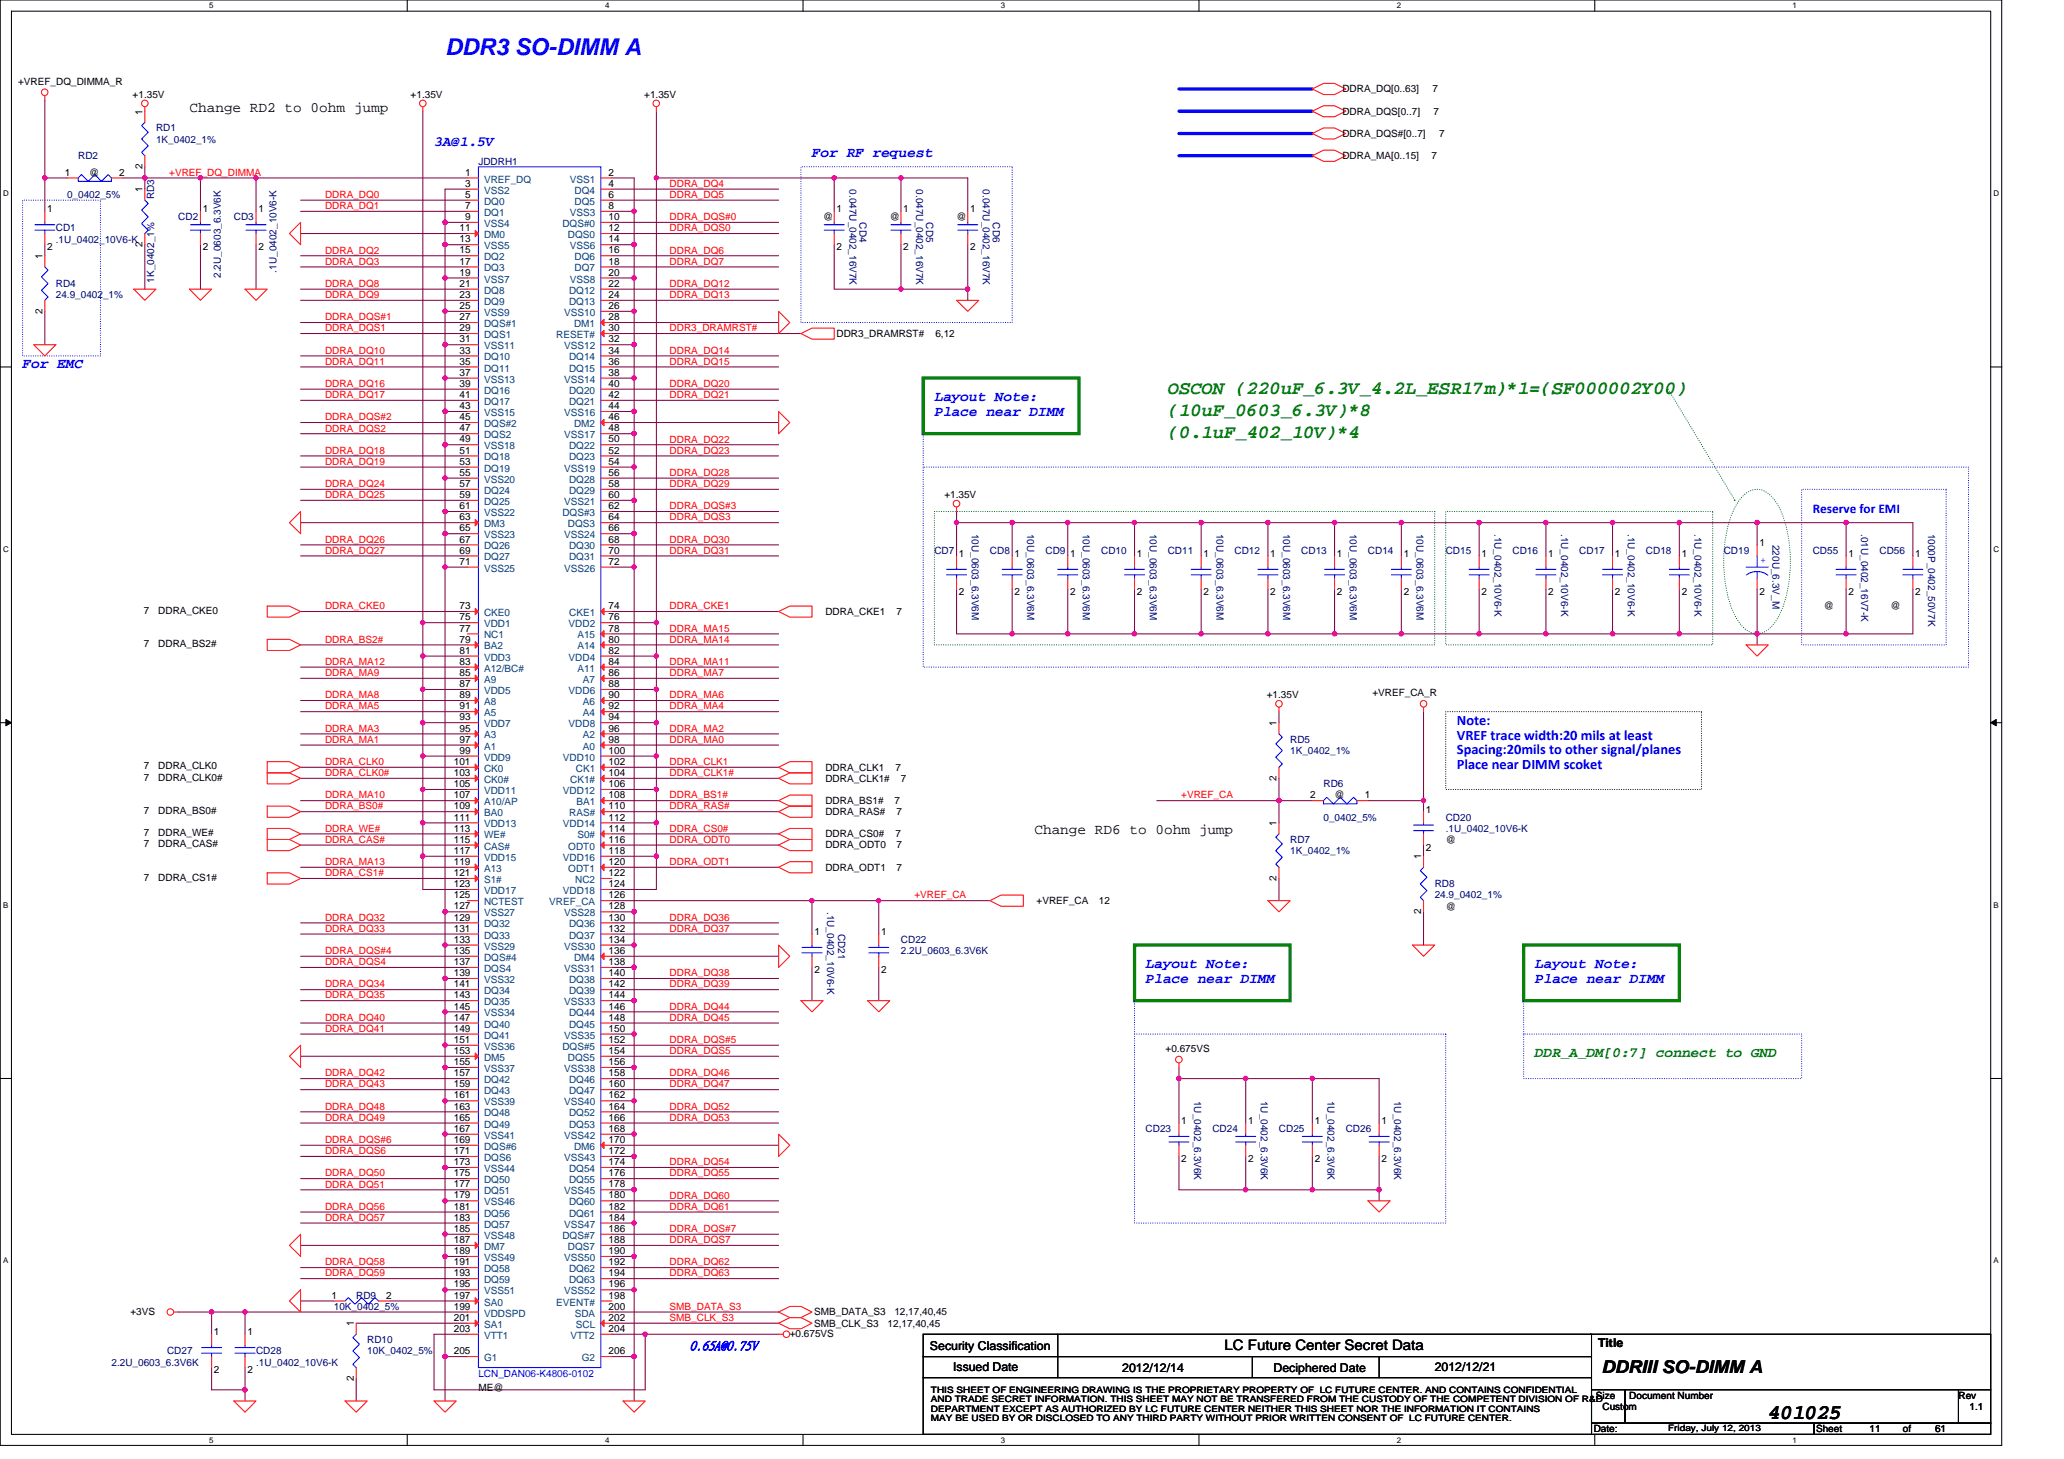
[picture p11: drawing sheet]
<svg xmlns="http://www.w3.org/2000/svg" width="297mm" height="210mm" viewBox="0 0 297 210" stroke-linecap="round" stroke-linejoin="round" font-family="sans-serif">
<defs><g id="words">
<text font-size="3.3" fill="#00f" x="64" y="7.9">DDR3 SO-DIMM A</text>
<text font-size="3" x="254.5" y="204.2">401025</text>
<g font-size="2.7" fill="#008000">
<text x="168.1" y="56.7">OSCON (220uF_6.3V_4.2L_ESR17m)*1=(SF000002Y00)</text>
<text x="168.1" y="59.9">(10uF_0603_6.3V)*8</text>
<text x="168.1" y="63.1">(0.1uF_402_10V)*4</text>
</g>
<text font-size="2.5" x="230.5" y="197.6">DDRIII SO-DIMM A</text>
<g font-size="2.1">
<text x="27.3" y="16.1">Change RD2 to 0ohm jump</text>
<text x="148.9" y="120.1">Change RD6 to 0ohm jump</text>
<text x="176.2" y="194.4">LC Future Center Secret Data</text>
</g>
<g font-size="2.1" fill="#00f">
<text x="62.5" y="21">3A@1.5V</text>
<text x="116.9" y="22.6">For RF request</text>
<text x="3.3" y="53">For EMC</text>
<text x="134.5" y="57.8">Layout Note:</text>
<text x="134.5" y="59.8">Place near DIMM</text>
<text x="209.7" y="104.4">Note:</text>
<text x="209.7" y="106.5">VREF trace width:20 mils at least</text>
<text x="209.7" y="108.5">Spacing:20mils to other signal/planes</text>
<text x="209.7" y="110.6">Place near DIMM scoket</text>
<text x="164.9" y="139.4">Layout Note:</text>
<text x="164.9" y="141.5">Place near DIMM</text>
<text x="220.9" y="139.4">Layout Note:</text>
<text x="220.9" y="141.5">Place near DIMM</text>
</g>
<text font-size="2.1" fill="#008000" x="220.9" y="152.2">DDR_A_DM[0:7] connect to GND</text>
<g font-size="1.9" fill="#00f">
<text x="260.9" y="73.8">Reserve for EMI</text>
<text x="99.3" y="194.2">0.65A@0.75V</text>
</g>
<g font-size="1.8">
<text x="133.8" y="194.2">Security Classification</text>
<text x="137.2" y="197.3">Issued Date</text>
<text x="161.5" y="197.4">2012/12/14</text>
<text x="183.3" y="197.4">Deciphered Date</text>
<text x="206.5" y="197.3">2012/12/21</text>
<text x="230" y="193.8">Title</text>
</g>
<g font-size="1.4">
<text x="2.6" y="12.2">+VREF_DQ_DIMMA_R</text>
<text x="19.1" y="14.1">+1.35V</text>
<text x="20.5" y="16.5" transform="rotate(-90 20.5 16.5)">1</text>
<text x="59.1" y="14.1">+1.35V</text>
<text x="92.7" y="14.1">+1.35V</text>
<text x="193.2" y="13.3">DDRA_DQ[0..63]</text>
<text x="193.2" y="16.5">DDRA_DQS[0..7]</text>
<text x="206.2" y="13.3">7</text>
<text x="206.3" y="16.5">7</text>
<text x="193.2" y="19.7">DDRA_DQS#[0..7]</text>
<text x="193.2" y="22.9">DDRA_MA[0..15]</text>
<text x="206" y="22.9">7</text>
<text x="207.1" y="19.7">7</text>
<text x="9.3" y="25.3">1</text>
<text x="12.8" y="25.3">@</text>
<text x="17.2" y="25.3">2</text>
<text x="20.5" y="27.7" transform="rotate(-90 20.5 27.7)">1</text>
<text x="20.5" y="24.3" transform="rotate(-90 20.5 24.3)">2</text>
<text x="66.9" y="25.3">1</text>
<text x="66.9" y="26.9">3</text>
<text x="66.9" y="28.5">5</text>
<text x="87.6" y="26.9">4</text>
<text x="87.6" y="28.5">6</text>
<text x="87.6" y="25.3">2</text>
<text x="6.8" y="30.6">1</text>
<text x="20.5" y="35.5" transform="rotate(-90 20.5 35.5)">2</text>
<text x="29.2" y="30.6">1</text>
<text x="37.2" y="30.6">1</text>
<text x="66.1" y="33.3">11</text>
<text x="66.1" y="34.9">13</text>
<text x="66.9" y="30.1">7</text>
<text x="66.9" y="31.7">9</text>
<text x="87.6" y="31.7">10</text>
<text x="87.6" y="33.3">12</text>
<text x="87.6" y="30.1">8</text>
<text x="87.6" y="34.9">14</text>
<text x="118.5" y="31.7">@</text>
<text x="120.4" y="30.6">1</text>
<text x="128.1" y="31.7">@</text>
<text x="130" y="30.6">1</text>
<text x="137.7" y="31.7">@</text>
<text x="139.6" y="30.6">1</text>
<text x="6.1" y="37.3" transform="rotate(-90 6.1 37.3)">1</text>
<text x="6.8" y="36">2</text>
<text x="29.2" y="36">2</text>
<text x="37.2" y="36">2</text>
<text x="66.1" y="36.5">15</text>
<text x="66.1" y="38.1">17</text>
<text x="66.1" y="39.7">19</text>
<text x="66.1" y="41.3">21</text>
<text x="87.6" y="41.3">22</text>
<text x="87.6" y="36.5">16</text>
<text x="87.6" y="38.1">18</text>
<text x="87.6" y="39.7">20</text>
<text x="120.4" y="36">2</text>
<text x="130" y="36">2</text>
<text x="139.6" y="36">2</text>
<text x="6.1" y="45.1" transform="rotate(-90 6.1 45.1)">2</text>
<text x="66.1" y="42.9">23</text>
<text x="66.1" y="44.5">25</text>
<text x="66.1" y="46.1">27</text>
<text x="66.1" y="47.7">29</text>
<text x="87.6" y="47.7">30</text>
<text x="87.6" y="42.9">24</text>
<text x="87.6" y="46.1">28</text>
<text x="87.6" y="44.5">26</text>
<text x="66.1" y="49.3">31</text>
<text x="66.1" y="50.9">33</text>
<text x="66.1" y="52.5">35</text>
<text x="87.6" y="50.9">34</text>
<text x="87.6" y="52.5">36</text>
<text x="87.6" y="49.3">32</text>
<text x="120.4" y="48.5">DDR3_DRAMRST#</text>
<text x="134.6" y="48.5">6,12</text>
<text x="66.1" y="54.1">37</text>
<text x="66.1" y="55.7">39</text>
<text x="66.1" y="57.3">41</text>
<text x="66.1" y="58.9">43</text>
<text x="87.6" y="55.7">40</text>
<text x="87.6" y="57.3">42</text>
<text x="87.6" y="54.1">38</text>
<text x="87.6" y="58.9">44</text>
<text x="66.1" y="60.5">45</text>
<text x="66.1" y="62.1">47</text>
<text x="66.1" y="63.7">49</text>
<text x="66.1" y="65.3">51</text>
<text x="87.6" y="63.7">50</text>
<text x="87.6" y="65.3">52</text>
<text x="87.6" y="60.5">46</text>
<text x="87.6" y="62.1">48</text>
<text x="66.1" y="66.9">53</text>
<text x="66.1" y="68.5">55</text>
<text x="66.1" y="70.1">57</text>
<text x="66.1" y="71.7">59</text>
<text x="87.6" y="68.5">56</text>
<text x="87.6" y="70.1">58</text>
<text x="87.6" y="66.9">54</text>
<text x="87.6" y="71.7">60</text>
<text x="135.9" y="71.7">+1.35V</text>
<text x="66.1" y="73.3">61</text>
<text x="66.1" y="74.9">63</text>
<text x="66.1" y="76.5">65</text>
<text x="87.6" y="73.3">62</text>
<text x="87.6" y="74.9">64</text>
<text x="87.6" y="76.5">66</text>
<text x="66.1" y="78.1">67</text>
<text x="66.1" y="79.7">69</text>
<text x="66.1" y="81.3">71</text>
<text x="87.6" y="78.1">68</text>
<text x="87.6" y="79.7">70</text>
<text x="87.6" y="81.3">72</text>
<text x="138" y="80.2">1</text>
<text x="146" y="80.2">1</text>
<text x="154" y="80.2">1</text>
<text x="163.6" y="80.2">1</text>
<text x="173.2" y="80.2">1</text>
<text x="182.8" y="80.2">1</text>
<text x="192.4" y="80.2">1</text>
<text x="202" y="80.2">1</text>
<text x="213.2" y="80.2">1</text>
<text x="222.8" y="80.2">1</text>
<text x="232.4" y="80.2">1</text>
<text x="242" y="80.2">1</text>
<text x="253.2" y="78.6">1</text>
<text x="266" y="80.2">1</text>
<text x="275.6" y="80.2">1</text>
<text x="20.7" y="88.3">7</text>
<text x="22.8" y="88.3">DDRA_CKE0</text>
<text x="66.1" y="87.7">73</text>
<text x="66.1" y="89.3">75</text>
<text x="87.6" y="87.7">74</text>
<text x="87.6" y="89.3">76</text>
<text x="118.8" y="88.5">DDRA_CKE1</text>
<text x="129" y="88.5">7</text>
<text x="138" y="85.6">2</text>
<text x="146" y="85.6">2</text>
<text x="154" y="85.6">2</text>
<text x="163.6" y="85.6">2</text>
<text x="173.2" y="85.6">2</text>
<text x="182.8" y="85.6">2</text>
<text x="192.4" y="85.6">2</text>
<text x="202" y="85.6">2</text>
<text x="213.2" y="85.6">2</text>
<text x="222.8" y="85.6">2</text>
<text x="232.4" y="85.6">2</text>
<text x="242" y="85.6">2</text>
<text x="253.2" y="85.6">2</text>
<text x="262.5" y="87.7">@</text>
<text x="266" y="85.6">2</text>
<text x="272.1" y="87.7">@</text>
<text x="275.6" y="85.6">2</text>
<text x="20.7" y="93.2">7</text>
<text x="22.8" y="93.2">DDRA_BS2#</text>
<text x="66.1" y="95.7">83</text>
<text x="66.1" y="90.9">77</text>
<text x="66.1" y="92.5">79</text>
<text x="66.1" y="94.1">81</text>
<text x="87.6" y="95.7">84</text>
<text x="87.6" y="90.9">78</text>
<text x="87.6" y="92.5">80</text>
<text x="87.6" y="94.1">82</text>
<text x="66.1" y="97.3">85</text>
<text x="66.1" y="98.9">87</text>
<text x="66.1" y="100.5">89</text>
<text x="87.6" y="97.3">86</text>
<text x="87.6" y="100.5">90</text>
<text x="87.6" y="98.9">88</text>
<text x="182.3" y="100.5">+1.35V</text>
<text x="197.5" y="100.2">+VREF_CA_R</text>
<text x="66.1" y="102.1">91</text>
<text x="66.1" y="103.7">93</text>
<text x="66.1" y="105.3">95</text>
<text x="66.1" y="106.9">97</text>
<text x="87.6" y="102.1">92</text>
<text x="87.6" y="105.3">96</text>
<text x="87.6" y="106.9">98</text>
<text x="87.6" y="103.7">94</text>
<text x="183.7" y="104.5" transform="rotate(-90 183.7 104.5)">1</text>
<text x="20.7" y="110.7">7</text>
<text x="20.7" y="112.4">7</text>
<text x="22.8" y="110.7">DDRA_CLK0</text>
<text x="22.8" y="112.4">DDRA_CLK0#</text>
<text x="65.3" y="110.1">101</text>
<text x="65.3" y="111.7">103</text>
<text x="65.3" y="113.3">105</text>
<text x="66.1" y="108.5">99</text>
<text x="87.6" y="111.7">104</text>
<text x="87.6" y="108.5">100</text>
<text x="87.6" y="113.3">106</text>
<text x="87.6" y="110.1">102</text>
<text x="118.8" y="110.9">DDRA_CLK1</text>
<text x="118.8" y="112.5">DDRA_CLK1#</text>
<text x="128.9" y="110.9">7</text>
<text x="129.7" y="112.5">7</text>
<text x="183.7" y="112.4" transform="rotate(-90 183.7 112.4)">2</text>
<text x="20.7" y="117.2">7</text>
<text x="22.8" y="117.2">DDRA_BS0#</text>
<text x="65.3" y="114.9">107</text>
<text x="65.3" y="116.5">109</text>
<text x="65.3" y="118.1">111</text>
<text x="65.3" y="119.7">113</text>
<text x="87.6" y="114.9">108</text>
<text x="87.6" y="119.7">114</text>
<text x="87.6" y="116.5">110</text>
<text x="87.6" y="118.1">112</text>
<text x="118.8" y="115.7">DDRA_BS1#</text>
<text x="118.8" y="117.3">DDRA_RAS#</text>
<text x="128.7" y="115.7">7</text>
<text x="129" y="117.3">7</text>
<text x="183.7" y="118.9" transform="rotate(-90 183.7 118.9)">1</text>
<text x="188.5" y="114.9">2</text>
<text x="192.1" y="114.9">@</text>
<text x="196.4" y="114.9">1</text>
<text x="205.2" y="117">1</text>
<text x="20.7" y="120.4">7</text>
<text x="20.7" y="122">7</text>
<text x="22.8" y="120.4">DDRA_WE#</text>
<text x="22.8" y="122">DDRA_CAS#</text>
<text x="65.3" y="121.3">115</text>
<text x="65.3" y="122.9">117</text>
<text x="65.3" y="124.5">119</text>
<text x="87.6" y="122.9">118</text>
<text x="87.6" y="121.3">116</text>
<text x="87.6" y="124.5">120</text>
<text x="118.8" y="120.5">DDRA_CS0#</text>
<text x="118.8" y="122.1">DDRA_ODT0</text>
<text x="118.8" y="125.3">DDRA_ODT1</text>
<text x="128.9" y="120.5">7</text>
<text x="129" y="122.1">7</text>
<text x="129" y="125.3">7</text>
<text x="204.5" y="123.7" transform="rotate(-90 204.5 123.7)">1</text>
<text x="205.2" y="122.4">2</text>
<text x="208.1" y="121.3">@</text>
<text x="20.7" y="126.7">7</text>
<text x="22.8" y="126.7">DDRA_CS1#</text>
<text x="65.3" y="126.1">121</text>
<text x="65.3" y="127.7">123</text>
<text x="65.3" y="129.3">125</text>
<text x="65.3" y="130.9">127</text>
<text x="87.6" y="127.7">124</text>
<text x="87.6" y="126.1">122</text>
<text x="87.6" y="130.9">128</text>
<text x="87.6" y="129.3">126</text>
<text x="149.2" y="130.1">+VREF_CA</text>
<text x="158.2" y="130.1">12</text>
<text x="183.7" y="126.7" transform="rotate(-90 183.7 126.7)">2</text>
<text x="204.5" y="131.6" transform="rotate(-90 204.5 131.6)">2</text>
<text x="208.1" y="130.9">@</text>
<text x="65.3" y="132.5">129</text>
<text x="65.3" y="134.1">131</text>
<text x="65.3" y="135.7">133</text>
<text x="65.3" y="137.3">135</text>
<text x="87.6" y="132.5">130</text>
<text x="87.6" y="134.1">132</text>
<text x="87.6" y="137.3">136</text>
<text x="87.6" y="135.7">134</text>
<text x="117.2" y="134.6">1</text>
<text x="126.8" y="134.6">1</text>
<text x="65.3" y="138.9">137</text>
<text x="65.3" y="140.5">139</text>
<text x="65.3" y="142.1">141</text>
<text x="65.3" y="143.7">143</text>
<text x="87.6" y="140.5">140</text>
<text x="87.6" y="142.1">142</text>
<text x="87.6" y="138.9">138</text>
<text x="87.6" y="143.7">144</text>
<text x="117.2" y="140">2</text>
<text x="126.8" y="140">2</text>
<text x="65.3" y="145.3">145</text>
<text x="65.3" y="146.9">147</text>
<text x="65.3" y="148.5">149</text>
<text x="87.6" y="145.3">146</text>
<text x="87.6" y="146.9">148</text>
<text x="87.6" y="148.5">150</text>
<text x="65.3" y="150.1">151</text>
<text x="65.3" y="151.7">153</text>
<text x="65.3" y="153.3">155</text>
<text x="65.3" y="154.9">157</text>
<text x="87.6" y="150.1">152</text>
<text x="87.6" y="151.7">154</text>
<text x="87.6" y="154.9">158</text>
<text x="87.6" y="153.3">156</text>
<text x="167.7" y="151.4">+0.675VS</text>
<text x="65.3" y="156.5">159</text>
<text x="65.3" y="158.1">161</text>
<text x="65.3" y="159.7">163</text>
<text x="65.3" y="161.3">165</text>
<text x="87.6" y="156.5">160</text>
<text x="87.6" y="159.7">164</text>
<text x="87.6" y="161.3">166</text>
<text x="87.6" y="158.1">162</text>
<text x="170" y="161.8">1</text>
<text x="179.6" y="161.8">1</text>
<text x="189.2" y="161.8">1</text>
<text x="198.8" y="161.8">1</text>
<text x="65.3" y="162.9">167</text>
<text x="65.3" y="164.5">169</text>
<text x="65.3" y="166.1">171</text>
<text x="65.3" y="167.7">173</text>
<text x="87.6" y="167.7">174</text>
<text x="87.6" y="164.5">170</text>
<text x="87.6" y="162.9">168</text>
<text x="87.6" y="166.1">172</text>
<text x="170" y="167.2">2</text>
<text x="179.6" y="167.2">2</text>
<text x="189.2" y="167.2">2</text>
<text x="198.8" y="167.2">2</text>
<text x="65.3" y="169.3">175</text>
<text x="65.3" y="170.9">177</text>
<text x="65.3" y="172.5">179</text>
<text x="87.6" y="169.3">176</text>
<text x="87.6" y="172.5">180</text>
<text x="87.6" y="170.9">178</text>
<text x="65.3" y="174.1">181</text>
<text x="65.3" y="175.7">183</text>
<text x="65.3" y="177.3">185</text>
<text x="65.3" y="178.9">187</text>
<text x="87.6" y="177.3">186</text>
<text x="87.6" y="174.1">182</text>
<text x="87.6" y="178.9">188</text>
<text x="87.6" y="175.7">184</text>
<text x="65.3" y="180.5">189</text>
<text x="65.3" y="182.1">191</text>
<text x="65.3" y="183.7">193</text>
<text x="65.3" y="185.3">195</text>
<text x="87.6" y="182.1">192</text>
<text x="87.6" y="183.7">194</text>
<text x="87.6" y="180.5">190</text>
<text x="87.6" y="185.3">196</text>
<text x="18.8" y="189.3">+3VS</text>
<text x="47.7" y="186.9">1</text>
<text x="50.9" y="190.9" transform="rotate(-90 50.9 190.9)">1</text>
<text x="55.6" y="186.9">2</text>
<text x="65.3" y="186.9">197</text>
<text x="65.3" y="188.5">199</text>
<text x="65.3" y="190.1">201</text>
<text x="65.3" y="191.7">203</text>
<text x="87.6" y="188.5">200</text>
<text x="87.6" y="190.1">202</text>
<text x="87.6" y="186.9">198</text>
<text x="87.6" y="191.7">204</text>
<text x="117.2" y="190.9">SMB_CLK_S3</text>
<text x="117.2" y="189.3">SMB_DATA_S3</text>
<text x="127.7" y="190.9">12,17,40,45</text>
<text x="128.7" y="189.3">12,17,40,45</text>
<text x="30.8" y="192.2">1</text>
<text x="30.8" y="197.7">2</text>
<text x="35.6" y="192.2">1</text>
<text x="35.6" y="197.7">2</text>
<text x="65.3" y="194.9">205</text>
<text x="87.6" y="194.9">206</text>
<text x="113.7" y="192.4">+0.675VS</text>
<text x="50.9" y="198.8" transform="rotate(-90 50.9 198.8)">2</text>
<text x="68.9" y="200.2">ME@</text>
<text x="229.7" y="201.3">Size</text>
<text x="230.6" y="202.9">Custom</text>
<text x="234.5" y="201.3">Document Number</text>
<text x="281.8" y="201.3">Rev</text>
<text x="283.4" y="202.9">1.1</text>
<text x="229.4" y="206.1">Date:</text>
<text x="261.4" y="206.1">Sheet</text>
<text x="269" y="206.1">11</text>
<text x="273.9" y="206.1">of</text>
<text x="278.5" y="206.1">61</text>
</g>
<g font-size="1.4" fill="#000080">
<text x="11.3" y="22.9">RD2</text>
<text x="22.5" y="18.9">RD1</text>
<text x="22.5" y="20.5">1K_0402_1%</text>
<text x="68.9" y="23.7">JDDRH1</text>
<text x="9.6" y="28.5">0_0402_5%</text>
<text x="22.2" y="28.7" transform="rotate(-90 22.2 28.7)">RD3</text>
<text x="122.3" y="27.2" transform="rotate(90 122.3 27.2)">0.047U_0402_16V7K</text>
<text x="131.8" y="27.2" transform="rotate(90 131.8 27.2)">0.047U_0402_16V7K</text>
<text x="141.5" y="27.2" transform="rotate(90 141.5 27.2)">0.047U_0402_16V7K</text>
<text x="8" y="33.3">CD1</text>
<text x="8" y="34.9">.1U_0402_10V6-K</text>
<text x="25.7" y="31.7">CD2</text>
<text x="33.7" y="31.7">CD3</text>
<text x="123.7" y="32" transform="rotate(90 123.7 32)">CD4</text>
<text x="133.3" y="32" transform="rotate(90 133.3 32)">CD5</text>
<text x="142.9" y="32" transform="rotate(90 142.9 32)">CD6</text>
<text x="8" y="41.3">RD4</text>
<text x="22.2" y="40.7" transform="rotate(-90 22.2 40.7)">1K_0402_1%</text>
<text x="31.8" y="40" transform="rotate(-90 31.8 40)">2.2U_0603_6.3V6K</text>
<text x="39.8" y="39.2" transform="rotate(-90 39.8 39.2)">.1U_0402_10V6-K</text>
<text x="8" y="42.9">24.9_0402_1%</text>
<text x="139.8" y="76.8" transform="rotate(90 139.8 76.8)">10U_0603_6.3V6M</text>
<text x="147.8" y="76.8" transform="rotate(90 147.8 76.8)">10U_0603_6.3V6M</text>
<text x="155.8" y="76.8" transform="rotate(90 155.8 76.8)">10U_0603_6.3V6M</text>
<text x="165.5" y="76.8" transform="rotate(90 165.5 76.8)">10U_0603_6.3V6M</text>
<text x="175.1" y="76.8" transform="rotate(90 175.1 76.8)">10U_0603_6.3V6M</text>
<text x="184.7" y="76.8" transform="rotate(90 184.7 76.8)">10U_0603_6.3V6M</text>
<text x="194.3" y="76.8" transform="rotate(90 194.3 76.8)">10U_0603_6.3V6M</text>
<text x="203.9" y="76.8" transform="rotate(90 203.9 76.8)">10U_0603_6.3V6M</text>
<text x="215.1" y="76.8" transform="rotate(90 215.1 76.8)">.1U_0402_10V6-K</text>
<text x="224.7" y="76.8" transform="rotate(90 224.7 76.8)">.1U_0402_10V6-K</text>
<text x="234.3" y="76.8" transform="rotate(90 234.3 76.8)">.1U_0402_10V6-K</text>
<text x="243.9" y="76.8" transform="rotate(90 243.9 76.8)">.1U_0402_10V6-K</text>
<text x="267.9" y="76.8" transform="rotate(90 267.9 76.8)">.01U_0402_16V7-K</text>
<text x="277.5" y="76.8" transform="rotate(90 277.5 76.8)">1000P_0402_50V7K</text>
<text x="134.5" y="79.7">CD7</text>
<text x="142.5" y="79.7">CD8</text>
<text x="150.5" y="79.7">CD9</text>
<text x="158.5" y="79.7">CD10</text>
<text x="168.1" y="79.7">CD11</text>
<text x="177.7" y="79.7">CD12</text>
<text x="187.3" y="79.7">CD13</text>
<text x="196.9" y="79.7">CD14</text>
<text x="208.1" y="79.7">CD15</text>
<text x="217.7" y="79.7">CD16</text>
<text x="227.3" y="79.7">CD17</text>
<text x="236.9" y="79.7">CD18</text>
<text x="248.1" y="79.7">CD19</text>
<text x="255.1" y="78.4" transform="rotate(90 255.1 78.4)">220U_6.3V_M</text>
<text x="260.9" y="79.7">CD55</text>
<text x="270.5" y="79.7">CD56</text>
<text x="185.7" y="106.9">RD5</text>
<text x="185.7" y="108.5">1K_0402_1%</text>
<text x="190.5" y="113.3">RD6</text>
<text x="190.5" y="118.1">0_0402_5%</text>
<text x="208.1" y="118.1">CD20</text>
<text x="208.1" y="119.7">.1U_0402_10V6-K</text>
<text x="185.7" y="121.3">RD7</text>
<text x="185.7" y="122.9">1K_0402_1%</text>
<text x="119.1" y="131.2" transform="rotate(90 119.1 131.2)">.1U_0402_10V6-K</text>
<text x="206.5" y="127.7">RD8</text>
<text x="206.5" y="129.3">24.9_0402_1%</text>
<text x="120.6" y="134.4" transform="rotate(90 120.6 134.4)">CD21</text>
<text x="129.7" y="135.7">CD22</text>
<text x="129.7" y="137.3">2.2U_0603_6.3V6K</text>
<text x="171.8" y="158.4" transform="rotate(90 171.8 158.4)">1U_0402_6.3V6K</text>
<text x="181.5" y="158.4" transform="rotate(90 181.5 158.4)">1U_0402_6.3V6K</text>
<text x="191.1" y="158.4" transform="rotate(90 191.1 158.4)">1U_0402_6.3V6K</text>
<text x="200.7" y="158.4" transform="rotate(90 200.7 158.4)">1U_0402_6.3V6K</text>
<text x="164.9" y="162.9">CD23</text>
<text x="174.5" y="162.9">CD24</text>
<text x="184.1" y="162.9">CD25</text>
<text x="193.7" y="162.9">CD26</text>
<text x="48" y="188.5">10K_0402_5%</text>
<text x="51.3" y="186.9">RD9</text>
<text x="16" y="196.5">2.2U_0603_6.3V6K</text>
<text x="24" y="194.9">CD27</text>
<text x="36.8" y="194.9">CD28</text>
<text x="36.8" y="196.5">.1U_0402_10V6-K</text>
<text x="52.8" y="193.3">RD10</text>
<text x="52.8" y="194.9">10K_0402_5%</text>
</g>
<g font-size="1.4" fill="#f00">
<text x="24.4" y="25.3">+VREF_DQ_DIMMA</text>
<text x="46.8" y="28.5">DDRA_DQ0</text>
<text x="96.4" y="26.9">DDRA_DQ4</text>
<text x="96.4" y="28.5">DDRA_DQ5</text>
<text x="46.8" y="30.1">DDRA_DQ1</text>
<text x="96.4" y="33.3">DDRA_DQS0</text>
<text x="96.4" y="31.7">DDRA_DQS#0</text>
<text x="46.8" y="41.3">DDRA_DQ8</text>
<text x="46.8" y="38.1">DDRA_DQ3</text>
<text x="46.8" y="36.5">DDRA_DQ2</text>
<text x="96.4" y="41.3">DDRA_DQ12</text>
<text x="96.4" y="36.5">DDRA_DQ6</text>
<text x="96.4" y="38.1">DDRA_DQ7</text>
<text x="46.8" y="42.9">DDRA_DQ9</text>
<text x="46.8" y="47.7">DDRA_DQS1</text>
<text x="46.8" y="46.1">DDRA_DQS#1</text>
<text x="96.4" y="47.7">DDR3_DRAMRST#</text>
<text x="96.4" y="42.9">DDRA_DQ13</text>
<text x="46.8" y="50.9">DDRA_DQ10</text>
<text x="46.8" y="52.5">DDRA_DQ11</text>
<text x="96.4" y="52.5">DDRA_DQ15</text>
<text x="96.4" y="50.9">DDRA_DQ14</text>
<text x="46.8" y="55.7">DDRA_DQ16</text>
<text x="46.8" y="57.3">DDRA_DQ17</text>
<text x="96.4" y="55.7">DDRA_DQ20</text>
<text x="96.4" y="57.3">DDRA_DQ21</text>
<text x="46.8" y="62.1">DDRA_DQS2</text>
<text x="46.8" y="65.3">DDRA_DQ18</text>
<text x="46.8" y="60.5">DDRA_DQS#2</text>
<text x="96.4" y="65.3">DDRA_DQ23</text>
<text x="96.4" y="63.7">DDRA_DQ22</text>
<text x="46.8" y="71.7">DDRA_DQ25</text>
<text x="46.8" y="70.1">DDRA_DQ24</text>
<text x="46.8" y="66.9">DDRA_DQ19</text>
<text x="96.4" y="68.5">DDRA_DQ28</text>
<text x="96.4" y="70.1">DDRA_DQ29</text>
<text x="96.4" y="74.9">DDRA_DQS3</text>
<text x="96.4" y="73.3">DDRA_DQS#3</text>
<text x="46.8" y="79.7">DDRA_DQ27</text>
<text x="46.8" y="78.1">DDRA_DQ26</text>
<text x="96.4" y="79.7">DDRA_DQ31</text>
<text x="96.4" y="78.1">DDRA_DQ30</text>
<text x="46.8" y="87.7">DDRA_CKE0</text>
<text x="96.4" y="87.7">DDRA_CKE1</text>
<text x="46.8" y="92.5">DDRA_BS2#</text>
<text x="46.8" y="95.7">DDRA_MA12</text>
<text x="96.4" y="90.9">DDRA_MA15</text>
<text x="96.4" y="92.5">DDRA_MA14</text>
<text x="96.4" y="95.7">DDRA_MA11</text>
<text x="46.8" y="100.5">DDRA_MA8</text>
<text x="46.8" y="97.3">DDRA_MA9</text>
<text x="96.4" y="97.3">DDRA_MA7</text>
<text x="96.4" y="100.5">DDRA_MA6</text>
<text x="46.8" y="105.3">DDRA_MA3</text>
<text x="46.8" y="102.1">DDRA_MA5</text>
<text x="46.8" y="106.9">DDRA_MA1</text>
<text x="96.4" y="106.9">DDRA_MA0</text>
<text x="96.4" y="102.1">DDRA_MA4</text>
<text x="96.4" y="105.3">DDRA_MA2</text>
<text x="46.8" y="111.7">DDRA_CLK0#</text>
<text x="46.8" y="110.1">DDRA_CLK0</text>
<text x="96.4" y="110.1">DDRA_CLK1</text>
<text x="96.4" y="111.7">DDRA_CLK1#</text>
<text x="46.8" y="116.5">DDRA_BS0#</text>
<text x="46.8" y="114.9">DDRA_MA10</text>
<text x="46.8" y="119.7">DDRA_WE#</text>
<text x="96.4" y="114.9">DDRA_BS1#</text>
<text x="96.4" y="116.5">DDRA_RAS#</text>
<text x="96.4" y="119.7">DDRA_CS0#</text>
<text x="170" y="114.9">+VREF_CA</text>
<text x="46.8" y="124.5">DDRA_MA13</text>
<text x="46.8" y="121.3">DDRA_CAS#</text>
<text x="96.4" y="121.3">DDRA_ODT0</text>
<text x="96.4" y="124.5">DDRA_ODT1</text>
<text x="46.8" y="126.1">DDRA_CS1#</text>
<text x="131.6" y="129.3">+VREF_CA</text>
<text x="46.8" y="132.5">DDRA_DQ32</text>
<text x="46.8" y="137.3">DDRA_DQS#4</text>
<text x="46.8" y="134.1">DDRA_DQ33</text>
<text x="96.4" y="134.1">DDRA_DQ37</text>
<text x="96.4" y="132.5">DDRA_DQ36</text>
<text x="46.8" y="143.7">DDRA_DQ35</text>
<text x="46.8" y="142.1">DDRA_DQ34</text>
<text x="46.8" y="138.9">DDRA_DQS4</text>
<text x="96.4" y="142.1">DDRA_DQ39</text>
<text x="96.4" y="140.5">DDRA_DQ38</text>
<text x="46.8" y="146.9">DDRA_DQ40</text>
<text x="46.8" y="148.5">DDRA_DQ41</text>
<text x="96.4" y="145.3">DDRA_DQ44</text>
<text x="96.4" y="146.9">DDRA_DQ45</text>
<text x="46.8" y="154.9">DDRA_DQ42</text>
<text x="96.4" y="154.9">DDRA_DQ46</text>
<text x="96.4" y="150.1">DDRA_DQS#5</text>
<text x="96.4" y="151.7">DDRA_DQS5</text>
<text x="46.8" y="156.5">DDRA_DQ43</text>
<text x="46.8" y="161.3">DDRA_DQ49</text>
<text x="46.8" y="159.7">DDRA_DQ48</text>
<text x="96.4" y="159.7">DDRA_DQ52</text>
<text x="96.4" y="161.3">DDRA_DQ53</text>
<text x="96.4" y="156.5">DDRA_DQ47</text>
<text x="46.8" y="164.5">DDRA_DQS#6</text>
<text x="46.8" y="166.1">DDRA_DQS6</text>
<text x="96.4" y="167.7">DDRA_DQ54</text>
<text x="46.8" y="170.9">DDRA_DQ51</text>
<text x="46.8" y="169.3">DDRA_DQ50</text>
<text x="96.4" y="172.5">DDRA_DQ60</text>
<text x="96.4" y="169.3">DDRA_DQ55</text>
<text x="46.8" y="175.7">DDRA_DQ57</text>
<text x="46.8" y="174.1">DDRA_DQ56</text>
<text x="96.4" y="178.9">DDRA_DQS7</text>
<text x="96.4" y="177.3">DDRA_DQS#7</text>
<text x="96.4" y="174.1">DDRA_DQ61</text>
<text x="46.8" y="182.1">DDRA_DQ58</text>
<text x="46.8" y="183.7">DDRA_DQ59</text>
<text x="96.4" y="182.1">DDRA_DQ62</text>
<text x="96.4" y="183.7">DDRA_DQ63</text>
<text x="96.4" y="190.1">SMB_CLK_S3</text>
<text x="96.4" y="188.5">SMB_DATA_S3</text>
</g>
<g font-size="1.4" fill="#004080">
<text x="69.7" y="26.3">VREF_DQ</text>
<text x="69.7" y="27.9">VSS2</text>
<text x="69.7" y="29.5">DQ0</text>
<text x="82" y="26.3">VSS1</text>
<text x="82.7" y="27.9">DQ4</text>
<text x="82.7" y="29.5">DQ5</text>
<text x="69.7" y="31.1">DQ1</text>
<text x="69.7" y="32.7">VSS4</text>
<text x="69.7" y="34.3">DM0</text>
<text x="69.7" y="35.9">VSS5</text>
<text x="80.9" y="32.7">DQS#0</text>
<text x="81.7" y="34.3">DQS0</text>
<text x="82" y="31.1">VSS3</text>
<text x="82" y="35.9">VSS6</text>
<text x="69.7" y="37.5">DQ2</text>
<text x="69.7" y="39.1">DQ3</text>
<text x="69.7" y="40.7">VSS7</text>
<text x="82" y="40.7">VSS8</text>
<text x="82.7" y="37.5">DQ6</text>
<text x="82.7" y="39.1">DQ7</text>
<text x="69.7" y="42.3">DQ8</text>
<text x="69.7" y="43.9">DQ9</text>
<text x="69.7" y="45.5">VSS9</text>
<text x="69.7" y="47.1">DQS#1</text>
<text x="81.2" y="45.5">VSS10</text>
<text x="81.9" y="42.3">DQ12</text>
<text x="81.9" y="43.9">DQ13</text>
<text x="82.6" y="47.1">DM1</text>
<text x="69.7" y="48.7">DQS1</text>
<text x="69.7" y="50.3">VSS11</text>
<text x="69.7" y="51.9">DQ10</text>
<text x="69.7" y="53.5">DQ11</text>
<text x="80" y="48.7">RESET#</text>
<text x="81.2" y="50.3">VSS12</text>
<text x="81.9" y="51.9">DQ14</text>
<text x="81.9" y="53.5">DQ15</text>
<text x="69.7" y="55.1">VSS13</text>
<text x="69.7" y="56.7">DQ16</text>
<text x="69.7" y="58.3">DQ17</text>
<text x="69.7" y="59.9">VSS15</text>
<text x="81.2" y="55.1">VSS14</text>
<text x="81.2" y="59.9">VSS16</text>
<text x="81.9" y="56.7">DQ20</text>
<text x="81.9" y="58.3">DQ21</text>
<text x="69.7" y="61.5">DQS#2</text>
<text x="69.7" y="63.1">DQS2</text>
<text x="69.7" y="64.7">VSS18</text>
<text x="81.2" y="63.1">VSS17</text>
<text x="81.9" y="64.7">DQ22</text>
<text x="82.6" y="61.5">DM2</text>
<text x="69.7" y="66.3">DQ18</text>
<text x="69.7" y="67.9">DQ19</text>
<text x="69.7" y="69.5">VSS20</text>
<text x="69.7" y="71.1">DQ24</text>
<text x="81.2" y="67.9">VSS19</text>
<text x="81.9" y="66.3">DQ23</text>
<text x="81.9" y="69.5">DQ28</text>
<text x="81.9" y="71.1">DQ29</text>
<text x="69.7" y="72.7">DQ25</text>
<text x="69.7" y="74.3">VSS22</text>
<text x="69.7" y="75.9">DM3</text>
<text x="69.7" y="77.5">VSS23</text>
<text x="80.9" y="74.3">DQS#3</text>
<text x="81.2" y="72.7">VSS21</text>
<text x="81.2" y="77.5">VSS24</text>
<text x="81.7" y="75.9">DQS3</text>
<text x="69.7" y="79.1">DQ26</text>
<text x="69.7" y="80.7">DQ27</text>
<text x="69.7" y="82.3">VSS25</text>
<text x="81.2" y="82.3">VSS26</text>
<text x="81.9" y="79.1">DQ30</text>
<text x="81.9" y="80.7">DQ31</text>
<text x="69.7" y="88.7">CKE0</text>
<text x="81.9" y="88.7">CKE1</text>
<text x="69.7" y="90.3">VDD1</text>
<text x="69.7" y="91.9">NC1</text>
<text x="69.7" y="93.5">BA2</text>
<text x="69.7" y="95.1">VDD3</text>
<text x="81.8" y="90.3">VDD2</text>
<text x="81.8" y="95.1">VDD4</text>
<text x="83.1" y="91.9">A15</text>
<text x="83.1" y="93.5">A14</text>
<text x="69.7" y="96.7">A12/BC#</text>
<text x="69.7" y="98.3">A9</text>
<text x="69.7" y="99.9">VDD5</text>
<text x="69.7" y="101.5">A8</text>
<text x="81.8" y="99.9">VDD6</text>
<text x="83.1" y="96.7">A11</text>
<text x="83.9" y="98.3">A7</text>
<text x="83.9" y="101.5">A6</text>
<text x="69.7" y="103.1">A5</text>
<text x="69.7" y="104.7">VDD7</text>
<text x="69.7" y="106.3">A3</text>
<text x="69.7" y="107.9">A1</text>
<text x="81.8" y="104.7">VDD8</text>
<text x="83.9" y="103.1">A4</text>
<text x="83.9" y="106.3">A2</text>
<text x="83.9" y="107.9">A0</text>
<text x="69.7" y="109.5">VDD9</text>
<text x="69.7" y="111.1">CK0</text>
<text x="69.7" y="112.7">CK0#</text>
<text x="81" y="109.5">VDD10</text>
<text x="82.1" y="112.7">CK1#</text>
<text x="82.9" y="111.1">CK1</text>
<text x="69.7" y="114.3">VDD11</text>
<text x="69.7" y="115.9">A10/AP</text>
<text x="69.7" y="117.5">BA0</text>
<text x="69.7" y="119.1">VDD13</text>
<text x="81" y="114.3">VDD12</text>
<text x="81" y="119.1">VDD14</text>
<text x="81.9" y="117.5">RAS#</text>
<text x="82.9" y="115.9">BA1</text>
<text x="69.7" y="120.7">WE#</text>
<text x="69.7" y="122.3">CAS#</text>
<text x="69.7" y="123.9">VDD15</text>
<text x="69.7" y="125.5">A13</text>
<text x="81" y="123.9">VDD16</text>
<text x="81.8" y="122.3">ODT0</text>
<text x="81.8" y="125.5">ODT1</text>
<text x="83.1" y="120.7">S0#</text>
<text x="69.7" y="127.1">S1#</text>
<text x="69.7" y="128.7">VDD17</text>
<text x="69.7" y="130.3">NCTEST</text>
<text x="69.7" y="131.9">VSS27</text>
<text x="79" y="130.3">VREF_CA</text>
<text x="81" y="128.7">VDD18</text>
<text x="81.2" y="131.9">VSS28</text>
<text x="82.8" y="127.1">NC2</text>
<text x="69.7" y="133.5">DQ32</text>
<text x="69.7" y="135.1">DQ33</text>
<text x="69.7" y="136.7">VSS29</text>
<text x="81.2" y="136.7">VSS30</text>
<text x="81.9" y="133.5">DQ36</text>
<text x="81.9" y="135.1">DQ37</text>
<text x="69.7" y="138.3">DQS#4</text>
<text x="69.7" y="139.9">DQS4</text>
<text x="69.7" y="141.5">VSS32</text>
<text x="69.7" y="143.1">DQ34</text>
<text x="81.2" y="139.9">VSS31</text>
<text x="81.9" y="141.5">DQ38</text>
<text x="81.9" y="143.1">DQ39</text>
<text x="82.6" y="138.3">DM4</text>
<text x="69.7" y="144.7">DQ35</text>
<text x="69.7" y="146.3">VSS34</text>
<text x="69.7" y="147.9">DQ40</text>
<text x="69.7" y="149.5">DQ41</text>
<text x="81.2" y="144.7">VSS33</text>
<text x="81.2" y="149.5">VSS35</text>
<text x="81.9" y="146.3">DQ44</text>
<text x="81.9" y="147.9">DQ45</text>
<text x="69.7" y="151.1">VSS36</text>
<text x="69.7" y="152.7">DM5</text>
<text x="69.7" y="154.3">VSS37</text>
<text x="69.7" y="155.9">DQ42</text>
<text x="80.9" y="151.1">DQS#5</text>
<text x="81.2" y="154.3">VSS38</text>
<text x="81.7" y="152.7">DQS5</text>
<text x="81.9" y="155.9">DQ46</text>
<text x="69.7" y="157.5">DQ43</text>
<text x="69.7" y="159.1">VSS39</text>
<text x="69.7" y="160.7">DQ48</text>
<text x="81.2" y="159.1">VSS40</text>
<text x="81.9" y="157.5">DQ47</text>
<text x="81.9" y="160.7">DQ52</text>
<text x="69.7" y="162.3">DQ49</text>
<text x="69.7" y="163.9">VSS41</text>
<text x="69.7" y="165.5">DQS#6</text>
<text x="69.7" y="167.1">DQS6</text>
<text x="81.2" y="163.9">VSS42</text>
<text x="81.2" y="167.1">VSS43</text>
<text x="81.9" y="162.3">DQ53</text>
<text x="82.6" y="165.5">DM6</text>
<text x="69.7" y="168.7">VSS44</text>
<text x="69.7" y="170.3">DQ50</text>
<text x="69.7" y="171.9">DQ51</text>
<text x="69.7" y="173.5">VSS46</text>
<text x="81.2" y="171.9">VSS45</text>
<text x="81.9" y="168.7">DQ54</text>
<text x="81.9" y="170.3">DQ55</text>
<text x="81.9" y="173.5">DQ60</text>
<text x="69.7" y="175.1">DQ56</text>
<text x="69.7" y="176.7">DQ57</text>
<text x="69.7" y="178.3">VSS48</text>
<text x="69.7" y="179.9">DM7</text>
<text x="80.9" y="178.3">DQS#7</text>
<text x="81.2" y="176.7">VSS47</text>
<text x="81.7" y="179.9">DQS7</text>
<text x="81.9" y="175.1">DQ61</text>
<text x="69.7" y="181.5">VSS49</text>
<text x="69.7" y="183.1">DQ58</text>
<text x="69.7" y="184.7">DQ59</text>
<text x="81.2" y="181.5">VSS50</text>
<text x="81.9" y="183.1">DQ62</text>
<text x="81.9" y="184.7">DQ63</text>
<text x="69.7" y="186.3">VSS51</text>
<text x="69.7" y="187.9">SA0</text>
<text x="69.7" y="189.5">VDDSPD</text>
<text x="69.7" y="191.1">SA1</text>
<text x="80" y="187.9">EVENT#</text>
<text x="81.2" y="186.3">VSS52</text>
<text x="82.7" y="189.5">SDA</text>
<text x="82.9" y="191.1">SCL</text>
<text x="69.7" y="192.7">VTT1</text>
<text x="69.7" y="195.9">G1</text>
<text x="82.1" y="192.7">VTT2</text>
<text x="83.7" y="195.9">G2</text>
</g>
<g font-size="1.4" fill="#00f">
<text x="253.4" y="81">+</text>
<text x="68.9" y="198.1">LCN_DAN06-K4806-0102</text>
</g>
<g font-size="1.3">
<text x="134" y="200.5">THIS SHEET OF ENGINEERING DRAWING IS THE PROPRIETARY PROPERTY OF LC FUTURE CENTER. AND CONTAINS CONFIDENTIAL</text>
<text x="134" y="201.8">AND TRADE SECRET INFORMATION. THIS SHEET MAY NOT BE TRANSFERED FROM THE CUSTODY OF THE COMPETENT DIVISION OF R&amp;D</text>
<text x="134" y="203.2">DEPARTMENT EXCEPT AS AUTHORIZED BY LC FUTURE CENTER NEITHER THIS SHEET NOR THE INFORMATION IT CONTAINS</text>
<text x="134" y="204.5">MAY BE USED BY OR DISCLOSED TO ANY THIRD PARTY WITHOUT PRIOR WRITTEN CONSENT OF LC FUTURE CENTER.</text>
<text x="240.1" y="206">Friday, July 12, 2013</text>
</g>
<g font-size="1.1">
<text x="30.1" y="1.2">5</text>
<text x="87.1" y="1.2">4</text>
<text x="144" y="1.2">3</text>
<text x="201" y="1.2">2</text>
<text x="258" y="1.2">1</text>
<text x=".4" y="28.2">D</text>
<text x="286.9" y="28.2">D</text>
<text x=".4" y="79.4">C</text>
<text x="286.9" y="79.4">C</text>
<text x=".4" y="130.6">B</text>
<text x="286.9" y="130.6">B</text>
<text x=".4" y="181.8">A</text>
<text x="286.9" y="181.8">A</text>
<text x="30.1" y="207.6">5</text>
<text x="87.1" y="207.6">4</text>
<text x="144" y="207.6">3</text>
<text x="201" y="207.6">2</text>
<text x="258" y="207.6">1</text>
</g>
</g></defs>
<path d="M0 0h288.1v208h-288.1zM1.6 1.6h284.9v204.8h-284.9z" fill="none" stroke="#000" stroke-width=".15"/>
<g fill="#fff">
<path d="M30.1 .2h.6v1.2h-.6z"/>
<path d="M30.1 206.6h.6v1.3h-.6z"/>
</g>
<path d="M58.6 0v1.6M58.6 206.4v1.6" fill="none" stroke="#000" stroke-width=".15"/>
<g fill="#fff">
<path d="M87.1 .2h.6v1.2h-.6z"/>
<path d="M87.1 206.6h.6v1.3h-.6z"/>
</g>
<path d="M115.6 0v1.6M115.6 206.4v1.6" fill="none" stroke="#000" stroke-width=".15"/>
<g fill="#fff">
<path d="M144 .2h.6v1.2h-.6z"/>
<path d="M144 206.6h.6v1.3h-.6z"/>
</g>
<path d="M172.5 0v1.6M172.5 206.4v1.6" fill="none" stroke="#000" stroke-width=".15"/>
<g fill="#fff">
<path d="M201 .2h.6v1.2h-.6z"/>
<path d="M201 206.6h.6v1.3h-.6z"/>
</g>
<path d="M229.5 0v1.6M229.5 206.4v1.6" fill="none" stroke="#000" stroke-width=".15"/>
<g fill="#fff">
<path d="M258 .2h.6v1.2h-.6z"/>
<path d="M258 206.6h.6v1.3h-.6z"/>
<path d="M.4 27.2h.8v1.3h-.8z"/>
<path d="M286.9 27.2h.8v1.3h-.8z"/>
<path d="M.4 78.4h.8v1.3h-.8z"/>
<path d="M286.9 78.4h.8v1.3h-.8z"/>
</g>
<path d="M0 52.8h1.6M286.5 52.8h1.6" fill="none" stroke="#000" stroke-width=".15"/>
<g fill="#fff">
<path d="M.4 129.6h.8v1.3h-.8z"/>
<path d="M286.9 129.6h.7v1.3h-.7z"/>
</g>
<path d="M0 104h1.6M286.5 104h1.6" fill="none" stroke="#000" stroke-width=".15"/>
<path d="M.8 103.5l.8 .5-.8 .5zM286.5 104l.8-.5v1z" fill="#000" stroke="#000" stroke-width=".14"/>
<g fill="#fff">
<path d="M.4 180.8h.8v1.3h-.8z"/>
<path d="M286.9 180.8h.7v1.3h-.7z"/>
</g>
<g fill="none" stroke="#000" stroke-width=".15">
<path d="M0 155.2h1.6M286.5 155.2h1.6M132.9 192h96.1v3.2h-96.1zM132.9 195.2h96.1v3.1h-96.1zM132.9 198.3h96.1v8.1h-96.1zM152.2 192v6.3M180.2 195.2v3.1M198.5 195.2v3.1M228.9 192h57.6v8M229 200h4.8v4.8h-4.8zM229 204.8h32v1.6h-32zM233.8 200h48.1v4.8h-48.1z"/>
<path d="M261 204.8h25.5v1.6h-25.5zM281.9 200h4.6v4.8h-4.6z"/>
</g>
<path d="M240.1 56l9.6 16M134.5 73.6h72v19.2h-72zM208.1 73.6h38.4v19.2h-38.4zM249.7 72h.1M251 71.2a2.54 2.54 0 0 1 3.7 0 10.3 10.3 0 0 1 2.6 5.6 20.2 20.2 0 0 1-1.1 11.4 5.3 5.3 0 0 1-2.7 2.9 2.78 2.78 0 0 1-3.1-1.3 15.3 15.3 0 0 1-2.3-9 15.3 15.3 0 0 1 2.3-9z" fill="none" stroke="#008000" stroke-width=".15" stroke-dasharray="0 .3"/>
<path d="M132.9 54.4h22.4v8h-22.4zM163.3 136h22.4v8h-22.4zM219.3 136h22.4v8h-22.4z" fill="none" stroke="#008000" stroke-width=".47"/>
<path d="M3.3 28.8h11.2v22.4h-11.2zM115.3 24h30.4v22.4h-30.4zM132.9 67.2v-4.8M132.9 62.4h.1M132.9 67.2h150.4v28.8h-150.4zM259.3 70.4h20.8v22.4h-20.8zM163.3 148.8v-4.8M163.3 144h.1M163.3 148.8h44.8v27.2h-44.8zM219.3 148.8v-4.8M219.3 144h.1M219.3 148.8h40v6.4h-40z" fill="none" stroke="#00f" stroke-width=".15" stroke-dasharray="0 .3"/>
<path d="M208.1 102.4h36.8v11.2h-36.8z" fill="none" stroke="#000" stroke-width=".15" stroke-dasharray="0 .3"/>
<g fill="none" stroke="#800040" stroke-width=".15">
<path d="M6.5 14.4v11.2M60.9 16v73.6M94.5 16v9.6M6.5 25.6h3.1M6.5 35.2v1.6M6.5 25.6v4.8M17.6 25.6h3.2M20.8 25.6h8M20.8 24v1.6M20.8 25.6v1.6M20.8 35.2v6.4M28.8 35.2v6.4"/>
<path d="M28.8 25.6v4.8M28.8 25.6h8M36.8 25.6v4.8M36.8 35.2v6.4M36.8 25.6h30.5M43.3 38.4h24M43.3 30.4h24M43.3 33.6h24M43.3 36.8h24M43.3 28.8h24M64 32v3.2M64 35.2v4.8"/>
<path d="M64 35.2h3.3M64 32h3.3M67.3 27.2h-3.3v4.8M88.1 36.8h24M88.1 33.6h24M88.1 27.2h24M88.1 38.4h24M88.1 28.8h24M88.1 32h24M88.1 35.2h3.2M88.1 25.6h3.2v4.8M88.1 30.4h3.2"/>
<path d="M91.3 30.4v9.6M94.5 25.6v64M94.5 25.6h25.6M120.1 25.6h9.6M120.1 25.6v4.8M120.1 35.2v6.4h9.6M129.7 25.6v4.8M129.7 35.2v6.4M129.7 25.6h9.6v4.8M139.3 35.2v6.4M6.5 44.8v4.8M43.3 56h24"/>
<path d="M43.3 51.2h24M43.3 41.6h24M43.3 57.6h24M43.3 52.8h24M43.3 43.2h24M43.3 48h24M43.3 46.4h24M64 59.2v4.8M64 49.6v4.8M64 44.8v4.8M64 54.4v4.8M64 40v4.8"/>
<path d="M64 59.2h3.3M64 49.6h3.3M64 44.8h3.3M64 40h3.3M64 54.4h3.3M88.1 41.6h24M88.1 43.2h24M88.1 56h24M88.1 57.6h24M88.1 52.8h24M88.1 51.2h24M88.1 49.6h3.2"/>
<path d="M88.1 40h3.2M88.1 54.4h3.2M88.1 44.8h3.2M88.1 59.2h3.2M88.1 46.4h24M88.1 48h27.2M91.3 44.8v4.8M91.3 54.4v4.8M91.3 40v4.8M91.3 49.6v4.8M91.3 59.2v3.2M129.7 41.6h9.6"/>
<path d="M139.3 41.6v1.6M43.3 72h24M43.3 70.4h24M43.3 62.4h24M43.3 75.2h24M43.3 78.4h24M43.3 67.2h24M43.3 65.6h24M43.3 60.8h24M64 68.8v4.8M64 73.6v3.2M64 64v4.8"/>
<path d="M64 76.8v4.8M64 64h3.3M64 68.8h3.3M64 76.8h3.3M64 73.6h3.3M88.1 68.8h24M88.1 78.4h24M88.1 75.2h24M88.1 70.4h24M88.1 65.6h24M88.1 73.6h24M88.1 64h24"/>
<path d="M88.1 72h3.2M88.1 76.8h3.2M88.1 62.4h3.2M88.1 67.2h3.2M88.1 60.8h24M91.3 76.8v4.8M91.3 62.4v4.8M91.3 67.2v9.6M137.7 75.2v4.8M137.7 75.2h8v4.8M137.7 73.6v1.6M145.7 75.2h8"/>
<path d="M153.7 75.2h9.6M153.7 75.2v4.8M163.3 75.2v4.8M163.3 75.2h19.2M172.9 75.2v4.8M182.5 75.2h9.6M182.5 75.2v4.8M192.1 75.2h9.6M192.1 75.2v4.8M201.7 75.2h11.2M201.7 75.2v4.8M212.9 75.2h9.6"/>
<path d="M212.9 75.2v4.8M222.5 75.2h9.6M222.5 75.2v4.8M232.1 75.2v4.8M232.1 75.2h9.6M241.7 75.2h11.2M241.7 75.2v4.8M252.9 75.2h12.8M252.9 75.2v3.2M265.7 75.2v4.8M265.7 75.2h9.6v4.8M43.3 92.8h24"/>
<path d="M43.3 97.6h24M43.3 80h24M43.3 88h24M43.3 96h24M60.9 89.6v4.8M60.9 94.4v4.8M60.9 99.2v4.8M60.9 99.2h6.4M60.9 89.6h6.4M60.9 94.4h6.4M64 81.6v49.6M64 81.6h3.3"/>
<path d="M88.1 91.2h24M88.1 80h24M88.1 97.6h24M88.1 92.8h24M88.1 96h24M88.1 88h24M88.1 89.6h6.4M88.1 94.4h6.4M88.1 99.2h6.4M88.1 81.6h3.2M91.3 81.6v49.6M94.5 89.6v9.6"/>
<path d="M94.5 99.2v4.8M137.7 84.8v6.4h8M145.7 91.2h8M145.7 84.8v6.4M153.7 91.2h9.6M153.7 84.8v6.4M163.3 84.8v6.4M163.3 91.2h9.6M172.9 91.2h9.6M172.9 84.8v6.4M182.5 84.8v6.4h9.6M192.1 84.8v6.4"/>
<path d="M192.1 91.2h9.6M201.7 91.2h11.2M201.7 84.8v6.4M212.9 84.8v6.4M212.9 91.2h9.6M222.5 91.2h9.6M222.5 84.8v6.4M232.1 91.2h9.6M232.1 84.8v6.4M241.7 84.8v6.4M241.7 91.2h11.2M252.9 91.2h12.8"/>
<path d="M252.9 84.8v6.4M252.9 91.2v1.6M265.7 84.8v6.4M275.3 84.8v6.4h-9.6M43.3 112h24M43.3 100.8h24M43.3 105.6h24M43.3 110.4h24M43.3 116.8h24M43.3 115.2h24M43.3 102.4h24M43.3 107.2h24"/>
<path d="M60.9 104v4.8M60.9 118.4v4.8M60.9 113.6v4.8M60.9 108.8v4.8M60.9 113.6h6.4M60.9 118.4h6.4M60.9 104h6.4M60.9 108.8h6.4M88.1 115.2h24M88.1 107.2h24M88.1 116.8h24M88.1 100.8h24"/>
<path d="M88.1 102.4h24M88.1 110.4h24M88.1 112h24M88.1 105.6h24M88.1 104h6.4M88.1 108.8h6.4M88.1 113.6h6.4M88.1 118.4h6.4M94.5 113.6v4.8M94.5 104v4.8M94.5 108.8v4.8M94.5 118.4v4.8"/>
<path d="M166.5 115.2h17.6M184.1 115.2h4.8M184.1 115.2v3.2M184.1 102.4v1.6M184.1 112v3.2M196.9 115.2h8M204.9 102.4v14.4M43.3 126.4h24M43.3 124.8h24M43.3 132.8h24M43.3 120h24M43.3 139.2h24"/>
<path d="M43.3 121.6h24M43.3 137.6h24M43.3 134.4h24M60.9 123.2v4.8h6.4M60.9 123.2h6.4M64 131.2v4.8M64 136v4.8M64 131.2h3.3M64 136h3.3M88.1 120h24M88.1 121.6h24M88.1 134.4h24"/>
<path d="M88.1 124.8h24M88.1 132.8h24M88.1 123.2h6.4M88.1 131.2h3.2M88.1 136h3.2M88.1 139.2h3.2M88.1 129.6h28.8M88.1 137.6h24M91.3 139.2v4.8M91.3 136v3.2M91.3 131.2v4.8M94.5 123.2v4.8h-6.4"/>
<path d="M116.9 129.6h9.6M116.9 129.6v4.8M116.9 139.2v4.8M126.5 129.6h16M126.5 129.6v4.8M126.5 139.2v4.8M184.1 126.4v3.2M204.9 131.2v4.8M204.9 121.6v1.6M43.3 144h24M43.3 147.2h24M43.3 156.8h24"/>
<path d="M43.3 148.8h24M43.3 142.4h24M43.3 155.2h24M43.3 152h24M64 153.6v4.8M64 140.8v4.8M64 158.4v4.8M64 150.4v3.2M64 145.6v4.8M64 140.8h3.3M64 158.4h3.3M64 150.4h3.3"/>
<path d="M64 145.6h3.3M64 153.6h3.3M88.1 142.4h24M88.1 155.2h24M88.1 150.4h24M88.1 145.6h24M88.1 152h24M88.1 147.2h24M88.1 156.8h24M88.1 140.8h24M88.1 148.8h3.2M88.1 153.6h3.2"/>
<path d="M88.1 158.4h3.2M88.1 144h3.2M91.3 153.6v4.8M91.3 144v4.8M91.3 158.4v4.8M91.3 148.8v4.8M169.7 155.2h9.6M169.7 155.2v6.4M169.7 153.6v1.6M179.3 155.2h9.6M179.3 155.2v6.4M188.9 155.2h9.6v6.4"/>
<path d="M188.9 155.2v6.4M43.3 171.2h24M43.3 169.6h24M43.3 176h24M43.3 174.4h24M43.3 179.2h24M43.3 164.8h24M43.3 166.4h24M43.3 161.6h24M43.3 160h24M64 168v4.8M64 172.8v4.8"/>
<path d="M64 163.2v4.8M64 177.6v3.2M64 168h3.3M64 163.2h3.3M64 172.8h3.3M64 177.6h3.3M88.1 179.2h24M88.1 177.6h24M88.1 160h24M88.1 168h24M88.1 172.8h24M88.1 169.6h24"/>
<path d="M88.1 161.6h24M88.1 174.4h24M88.1 171.2h3.2M88.1 176h3.2M88.1 163.2h3.2M88.1 166.4h3.2M88.1 164.8h24M91.3 176v4.8M91.3 166.4v4.8M91.3 163.2v3.2M91.3 171.2v4.8M169.7 166.4v4.8h9.6"/>
<path d="M179.3 171.2h9.6M179.3 166.4v4.8M188.9 171.2h9.6M188.9 166.4v4.8M198.5 166.4v4.8M198.5 171.2v1.6M25.7 188.8h4.8M30.5 196.8v3.2h4.8M30.5 188.8v3.2M30.5 188.8h4.8M35.3 188.8v3.2M35.3 196.8v3.2"/>
<path d="M35.3 188.8h32M43.3 187.2h4.7M43.3 182.4h24M43.3 184h24M51.3 198.4v3.2M51.3 190.4h16M56 187.2h11.3M64 185.6v9.6M64 180.8v4.8M64 195.2v6.4M64 185.6h3.3M64 180.8h3.3"/>
<path d="M64 195.2h3.3M88.1 190.4h24M88.1 188.8h24M88.1 182.4h24M88.1 184h24M88.1 192h4.8M88.1 195.2h3.2M88.1 180.8h3.2M88.1 185.6h3.2M91.3 185.6v9.6M91.3 195.2v6.4M91.3 180.8v4.8"/>
<path d="M92.9 192h19.2M92.9 192v8h-30.4v-8h4.8M35.3 200v1.6"/>
</g>
<g fill="#f0f" stroke="#f0f" stroke-width=".15">
<circle cx="241.7" cy="91.2" r=".32"/>
<circle cx="232.1" cy="91.2" r=".32"/>
<circle cx="198.5" cy="171.2" r=".32"/>
<circle cx="188.8" cy="171.2" r=".32"/>
<circle cx="179.3" cy="171.2" r=".32"/>
<circle cx="169.6" cy="155.2" r=".32"/>
<circle cx="179.3" cy="155.2" r=".32"/>
<circle cx="188.8" cy="155.2" r=".32"/>
<circle cx="153.6" cy="91.2" r=".32"/>
<circle cx="241.7" cy="75.2" r=".32"/>
<circle cx="222.5" cy="91.2" r=".32"/>
<circle cx="212.9" cy="91.2" r=".32"/>
<circle cx="182.5" cy="91.2" r=".32"/>
<circle cx="172.8" cy="91.2" r=".32"/>
<circle cx="163.3" cy="75.2" r=".32"/>
<circle cx="222.5" cy="75.2" r=".32"/>
<circle cx="212.9" cy="75.2" r=".32"/>
<circle cx="182.5" cy="75.2" r=".32"/>
<circle cx="192.1" cy="75.2" r=".32"/>
<circle cx="232.1" cy="75.2" r=".32"/>
<circle cx="201.7" cy="75.2" r=".32"/>
<circle cx="172.8" cy="75.2" r=".32"/>
<circle cx="163.3" cy="91.2" r=".32"/>
<circle cx="201.7" cy="91.2" r=".32"/>
<circle cx="192.1" cy="91.2" r=".32"/>
<circle cx="145.6" cy="75.2" r=".32"/>
<circle cx="137.6" cy="75.2" r=".32"/>
<circle cx="153.6" cy="75.2" r=".32"/>
<circle cx="145.6" cy="91.2" r=".32"/>
<circle cx="94.5" cy="89.6" r=".31"/>
<circle cx="94.5" cy="25.6" r=".31"/>
<circle cx="64.1" cy="172.8" r=".31"/>
<circle cx="64" cy="168" r=".32"/>
<circle cx="64.1" cy="158.4" r=".31"/>
<circle cx="64.1" cy="153.6" r=".31"/>
<circle cx="139.3" cy="41.6" r=".31"/>
<circle cx="28.8" cy="25.6" r=".31"/>
<circle cx="126.5" cy="129.6" r=".31"/>
<circle cx="116.8" cy="129.6" r=".31"/>
<circle cx="36.8" cy="25.6" r=".31"/>
<circle cx="120.1" cy="25.6" r=".31"/>
<circle cx="129.7" cy="25.6" r=".31"/>
<circle cx="64" cy="32" r=".32"/>
<circle cx="64.1" cy="185.6" r=".31"/>
<circle cx="64.1" cy="180.8" r=".31"/>
<circle cx="64" cy="59.2" r=".32"/>
<circle cx="64" cy="136" r=".32"/>
<circle cx="64" cy="195.2" r=".32"/>
<circle cx="64.1" cy="145.6" r=".31"/>
<circle cx="64.1" cy="140.8" r=".31"/>
<circle cx="64" cy="131.2" r=".32"/>
<circle cx="64.1" cy="81.6" r=".31"/>
<circle cx="64.1" cy="54.4" r=".31"/>
<circle cx="64.1" cy="49.6" r=".31"/>
<circle cx="64.1" cy="177.6" r=".31"/>
<circle cx="64" cy="163.2" r=".32"/>
<circle cx="64.1" cy="73.6" r=".31"/>
<circle cx="64.1" cy="44.8" r=".31"/>
<circle cx="64" cy="40" r=".32"/>
<circle cx="64.1" cy="68.8" r=".31"/>
<circle cx="64" cy="64" r=".32"/>
<circle cx="64.1" cy="76.8" r=".31"/>
<circle cx="64" cy="35.2" r=".32"/>
<circle cx="30.4" cy="188.8" r=".31"/>
<circle cx="94.5" cy="108.8" r=".31"/>
<circle cx="94.4" cy="104" r=".32"/>
<circle cx="94.4" cy="123.2" r=".32"/>
<circle cx="94.5" cy="118.4" r=".31"/>
<circle cx="94.5" cy="113.6" r=".31"/>
<circle cx="91.2" cy="59.2" r=".32"/>
<circle cx="35.2" cy="200" r=".32"/>
<circle cx="94.5" cy="94.4" r=".31"/>
<circle cx="129.7" cy="41.6" r=".31"/>
<circle cx="91.2" cy="30.4" r=".31"/>
<circle cx="91.2" cy="158.4" r=".31"/>
<circle cx="91.2" cy="153.6" r=".31"/>
<circle cx="91.2" cy="35.2" r=".32"/>
<circle cx="91.2" cy="171.2" r=".32"/>
<circle cx="91.2" cy="166.4" r=".31"/>
<circle cx="91.2" cy="163.2" r=".32"/>
<circle cx="91.2" cy="195.2" r=".32"/>
<circle cx="91.2" cy="185.6" r=".31"/>
<circle cx="91.2" cy="180.8" r=".31"/>
<circle cx="91.2" cy="131.2" r=".32"/>
<circle cx="91.2" cy="81.6" r=".31"/>
<circle cx="91.2" cy="76.8" r=".31"/>
<circle cx="91.2" cy="44.8" r=".31"/>
<circle cx="91.2" cy="40" r=".32"/>
<circle cx="91.2" cy="54.4" r=".31"/>
<circle cx="91.2" cy="49.6" r=".31"/>
<circle cx="91.2" cy="148.8" r=".31"/>
<circle cx="91.2" cy="144" r=".32"/>
<circle cx="91.2" cy="67.2" r=".32"/>
<circle cx="91.2" cy="62.4" r=".31"/>
<circle cx="91.2" cy="176" r=".32"/>
<circle cx="91.2" cy="139.2" r=".32"/>
<circle cx="91.2" cy="136" r=".32"/>
<circle cx="91.2" cy="72" r=".32"/>
<circle cx="94.4" cy="99.2" r=".32"/>
<circle cx="60.8" cy="108.8" r=".31"/>
<circle cx="60.8" cy="104" r=".32"/>
<circle cx="60.8" cy="94.4" r=".31"/>
<circle cx="60.8" cy="123.2" r=".32"/>
<circle cx="60.8" cy="118.4" r=".31"/>
<circle cx="60.8" cy="113.6" r=".31"/>
<circle cx="60.8" cy="99.2" r=".32"/>
<circle cx="60.8" cy="89.6" r=".31"/>
<circle cx="92.8" cy="192" r=".32"/>
<circle cx="6.4" cy="25.6" r=".31"/>
<circle cx="20.8" cy="25.6" r=".31"/>
<circle cx="204.8" cy="115.2" r=".32"/>
<circle cx="184.1" cy="115.2" r=".32"/>
<circle cx="64.1" cy="150.4" r=".31"/>
<circle cx="35.2" cy="188.8" r=".31"/>
<circle cx="252.9" cy="75.2" r=".32"/>
<circle cx="265.7" cy="75.2" r=".32"/>
<circle cx="265.7" cy="91.2" r=".32"/>
<circle cx="252.9" cy="91.2" r=".32"/>
</g>
<path d="M169.7 19.2h19.2M169.7 16h19.2M169.7 12.8h19.2M169.7 22.4h19.2" fill="none" stroke="#00f" stroke-width=".47"/>
<g fill="none" stroke="#f00" stroke-width=".15">
<path d="M6.5 13.8v.6M20.8 15.4v2.2M60.9 15.4v.6M94.5 15.4v.6M188.9 12.8l1.6-.8h1.6l1.6 .8-1.6 .8h-1.6zM188.9 16l1.6-.8h1.6l1.6 .8-1.6 .8h-1.6zM188.9 19.2l1.6-.8h1.6l1.6 .8-1.6 .8h-1.6zM6.5 30.4v1.6M6.5 33.6v1.6M6.5 36.8v1.6M9.6 25.6h1.7M16 25.6h1.6"/>
<path d="M20.8 27.2v1.6M20.8 33.6v1.6M20.8 22.4v1.6M28.8 30.4v1.6M28.8 33.6v1.6M36.8 30.4v1.6M36.8 33.6v1.6M41.7 33.6l1.6-1.6v3.2zM67.3 25.6h1.6M67.3 27.2h1.6M67.3 28.8h1.6M67.3 30.4h1.6"/>
<path d="M67.3 32h1.6M67.3 33.6h1.6M67.3 35.2h1.6M67.3 36.8h1.6M67.3 38.4h1.6M86.5 25.6h1.6M86.5 27.2h1.6M86.5 28.8h1.6M86.5 30.4h1.6M86.5 32h1.6M86.5 33.6h1.6M86.5 35.2h1.6"/>
<path d="M86.5 36.8h1.6M86.5 38.4h1.6M120.1 30.4v1.6M120.1 33.6v1.6M129.7 30.4v1.6M129.7 33.6v1.6M139.3 30.4v1.6M139.3 33.6v1.6M188.9 22.4l1.6-.8h1.6l1.6 .8-1.6 .8h-1.6zM4.8 49.6h3.2l-1.5 1.6zM6.5 43.2v1.6M19.3 41.6h3.2l-1.7 1.6z"/>
<path d="M27.3 41.6h3.2l-1.7 1.6zM35.3 41.6h3.2l-1.7 1.6zM67.3 40h1.6M67.3 41.6h1.6M67.3 43.2h1.6M67.3 44.8h1.6M67.3 46.4h1.6M67.3 48h1.6M67.3 49.6h1.6M67.3 51.2h1.6M67.3 52.8h1.6M67.3 54.4h1.6"/>
<path d="M67.3 56h1.6M67.3 57.6h1.6M67.3 59.2h1.6M86.5 40h1.6M86.5 41.6h1.6M86.5 43.2h1.6M86.5 44.8h1.6M86.5 46.4h1.6M86.5 48h1.6M86.5 49.6h1.6M86.5 51.2h1.6M86.5 52.8h1.6"/>
<path d="M86.5 54.4h1.6M86.5 56h1.6M86.5 57.6h1.6M86.5 59.2h1.6M112.1 59.2l1.6 1.6-1.6 1.6zM112.1 44.8l1.6 1.6-1.6 1.6zM115.3 48l1.6-.8h3.2v1.6h-3.2zM137.7 43.2h3.2l-1.6 1.6zM43.3 73.6v3.2l-1.6-1.6zM67.3 60.8h1.6M67.3 62.4h1.6M67.3 64h1.6"/>
<path d="M67.3 65.6h1.6M67.3 67.2h1.6M67.3 68.8h1.6M67.3 70.4h1.6M67.3 72h1.6M67.3 73.6h1.6M67.3 75.2h1.6M67.3 76.8h1.6M67.3 78.4h1.6M86.5 60.8h1.6M86.5 62.4h1.6M86.5 64h1.6"/>
<path d="M86.5 65.6h1.6M86.5 67.2h1.6M86.5 68.8h1.6M86.5 70.4h1.6M86.5 72h1.6M86.5 73.6h1.6M86.5 75.2h1.6M86.5 76.8h1.6M86.5 78.4h1.6M137.7 73v.6M252.9 78.4v1.6M38.5 87.2h3.2l1.6 .8-1.6 .8h-3.2z"/>
<path d="M38.5 92h3.2l1.6 .8-1.6 .8h-3.2zM67.3 80h1.6M67.3 81.6h1.6M67.3 96h1.6M67.3 97.6h1.6M67.3 99.2h1.6M67.3 88h1.6M67.3 89.6h1.6M67.3 91.2h1.6M67.3 92.8h1.6M67.3 94.4h1.6M86.5 80h1.6"/>
<path d="M86.5 81.6h1.6M86.5 96h1.6M86.5 97.6h1.6M86.5 99.2h1.6M86.5 88h1.6M86.5 89.6h1.6M86.5 91.2h1.6M86.5 92.8h1.6M86.5 94.4h1.6M112.1 88l1.6-.8h3.2v1.6h-3.2zM137.7 80v1.6M137.7 83.2v1.6"/>
<path d="M145.7 80v1.6M145.7 83.2v1.6M153.7 80v1.6M153.7 83.2v1.6M163.3 80v1.6M163.3 83.2v1.6M172.9 80v1.6M172.9 83.2v1.6M182.5 80v1.6M182.5 83.2v1.6M192.1 80v1.6M192.1 83.2v1.6"/>
<path d="M201.7 80v1.6M201.7 83.2v1.6M212.9 80v1.6M212.9 83.2v1.6M222.5 80v1.6M222.5 83.2v1.6M232.1 80v1.6M232.1 83.2v1.6M241.7 80v1.6M241.7 83.2v1.6M251.3 92.8h3.2l-1.6 1.6zM252.9 83.2v1.6"/>
<path d="M265.7 80v1.6M265.7 83.2v1.6M275.3 80v1.6M275.3 83.2v1.6M38.5 109.6h3.2l1.6 .8-1.6 .8h-3.2zM38.5 111.2h3.2l1.6 .8-1.6 .8h-3.2zM38.5 116h3.2l1.6 .8-1.6 .8h-3.2zM38.5 119.2h3.2l1.6 .8-1.6 .8h-3.2zM67.3 100.8h1.6M67.3 102.4h1.6M67.3 104h1.6M67.3 105.6h1.6"/>
<path d="M67.3 107.2h1.6M67.3 108.8h1.6M67.3 110.4h1.6M67.3 112h1.6M67.3 113.6h1.6M67.3 115.2h1.6M67.3 116.8h1.6M67.3 118.4h1.6M86.5 100.8h1.6M86.5 102.4h1.6M86.5 104h1.6M86.5 105.6h1.6"/>
<path d="M86.5 107.2h1.6M86.5 108.8h1.6M86.5 110.4h1.6M86.5 112h1.6M86.5 113.6h1.6M86.5 115.2h1.6M86.5 116.8h1.6M86.5 118.4h1.6M112.1 115.2l1.6-.8h3.2v1.6h-3.2zM112.1 116.8l1.6-.8h3.2v1.6h-3.2zM112.1 110.4l1.6-.8h3.2v1.6h-3.2zM112.1 112l1.6-.8h3.2v1.6h-3.2z"/>
<path d="M184.1 101.8v.6M184.1 104v1.6M184.1 110.4v1.6M184.1 118.4v1.6M188.9 115.2h1.6M195.3 115.2h1.6M204.9 116.8v1.6M204.9 101.8v.6M38.5 120.8h3.2l1.6 .8-1.6 .8h-3.2zM38.5 125.6h3.2l1.6 .8-1.6 .8h-3.2zM67.3 120h1.6M67.3 121.6h1.6"/>
<path d="M67.3 123.2h1.6M67.3 124.8h1.6M67.3 126.4h1.6M67.3 128h1.6M67.3 129.6h1.6M67.3 131.2h1.6M67.3 132.8h1.6M67.3 134.4h1.6M67.3 136h1.6M67.3 137.6h1.6M67.3 139.2h1.6M86.5 120h1.6"/>
<path d="M86.5 121.6h1.6M86.5 123.2h1.6M86.5 124.8h1.6M86.5 126.4h1.6M86.5 128h1.6M86.5 129.6h1.6M86.5 131.2h1.6M86.5 132.8h1.6M86.5 134.4h1.6M86.5 136h1.6M86.5 137.6h1.6M86.5 139.2h1.6"/>
<path d="M112.1 120l1.6-.8h3.2v1.6h-3.2zM112.1 121.6l1.6-.8h3.2v1.6h-3.2zM112.1 124.8l1.6-.8h3.2v1.6h-3.2zM112.1 136l1.6 1.6-1.6 1.6zM116.9 134.4v1.6M116.9 137.6v1.6M126.5 134.4v1.6M126.5 137.6v1.6M142.5 129.6l1.6-.8h3.2v1.6h-3.2zM182.5 129.6h3.2l-1.6 1.6zM184.1 124.8v1.6M203.3 136h3.2l-1.6 1.6z"/>
<path d="M204.9 120v1.6M204.9 123.2v1.6M204.9 129.6v1.6M41.7 152l1.6-1.6v3.2zM67.3 140.8h1.6M67.3 142.4h1.6M67.3 144h1.6M67.3 145.6h1.6M67.3 147.2h1.6M67.3 148.8h1.6M67.3 150.4h1.6M67.3 152h1.6"/>
<path d="M67.3 153.6h1.6M67.3 155.2h1.6M67.3 156.8h1.6M67.3 158.4h1.6M86.5 140.8h1.6M86.5 142.4h1.6M86.5 144h1.6M86.5 145.6h1.6M86.5 147.2h1.6M86.5 148.8h1.6M86.5 150.4h1.6M86.5 152h1.6"/>
<path d="M86.5 153.6h1.6M86.5 155.2h1.6M86.5 156.8h1.6M86.5 158.4h1.6M115.3 144h3.2l-1.6 1.6zM124.9 144h3.2l-1.6 1.6zM169.7 153v.6M43.3 177.6v3.2l-1.6-1.6zM67.3 160h1.6M67.3 161.6h1.6M67.3 163.2h1.6M67.3 164.8h1.6"/>
<path d="M67.3 166.4h1.6M67.3 168h1.6M67.3 169.6h1.6M67.3 171.2h1.6M67.3 172.8h1.6M67.3 174.4h1.6M67.3 176h1.6M67.3 177.6h1.6M67.3 179.2h1.6M86.5 160h1.6M86.5 161.6h1.6M86.5 163.2h1.6"/>
<path d="M86.5 164.8h1.6M86.5 166.4h1.6M86.5 168h1.6M86.5 169.6h1.6M86.5 171.2h1.6M86.5 172.8h1.6M86.5 174.4h1.6M86.5 176h1.6M86.5 177.6h1.6M86.5 179.2h1.6M112.1 163.2l1.6 1.6-1.6 1.6zM169.7 161.6v1.6"/>
<path d="M169.7 164.8v1.6M179.3 161.6v1.6M179.3 164.8v1.6M188.9 161.6v1.6M188.9 164.8v1.6M196.9 172.8h3.2l-1.6 1.6zM198.5 161.6v1.6M198.5 164.8v1.6M25 188.8h.7M30.5 192v1.6M30.5 195.2v1.6M35.3 192v1.6"/>
<path d="M35.3 195.2v1.6M43.3 185.6v3.2l-1.6-1.6zM48 187.2h1.7M51.3 190.4v1.6M51.3 196.8v1.6M54.5 187.2h1.5M67.3 180.8h1.6M67.3 182.4h1.6M67.3 184h1.6M67.3 185.6h1.6M67.3 187.2h1.6M67.3 188.8h1.6"/>
<path d="M67.3 190.4h1.6M67.3 192h1.6M67.3 195.2h1.6M86.5 180.8h1.6M86.5 182.4h1.6M86.5 184h1.6M86.5 185.6h1.6M86.5 187.2h1.6M86.5 188.8h1.6M86.5 190.4h1.6M86.5 192h1.6M86.5 195.2h1.6"/>
<path d="M112.1 190.4l1.6-.8h1.6l1.6 .8-1.6 .8h-1.6zM112.1 188.8l1.6-.8h1.6l1.6 .8-1.6 .8h-1.6zM112.1 192h.6M33.7 201.6h3.1l-1.5 1.6zM49.7 201.6h3.1l-1.5 1.6zM62.5 201.6h3.2l-1.7 1.6zM89.7 201.6h3.2l-1.6 1.6z"/>
<circle cx="6.4" cy="13.3" r=".47"/>
<circle cx="20.8" cy="14.9" r=".47"/>
<circle cx="60.8" cy="14.9" r=".47"/>
<circle cx="94.4" cy="14.9" r=".47"/>
<circle cx="137.7" cy="72.5" r=".48"/>
<circle cx="184.1" cy="101.3" r=".47"/>
<circle cx="204.9" cy="101.3" r=".47"/>
<circle cx="169.7" cy="152.5" r=".48"/>
<circle cx="24.5" cy="188.8" r=".47"/>
<circle cx="113.2" cy="192" r=".47"/>
</g>
<g fill="none" stroke="#00f" stroke-width=".15">
<path d="M20.8 17.6l-.4 .5 .9 .9-.9 1 .9 1-.9 .9 .4 .5M5 33.1h2.9M5 32.3h2.9M6.5 32v.3M6.5 33.1v.5M6.5 38.4l.4 .5-.9 1 .9 .9-.9 1 .9 .9-.4 .5M11.7 25.1l1 1 .9-1 1 1 1-1 .4 .5v.5h-4.7v-.5zM20.8 28.8l.5 .5-.9 .9 .9 1-.9 1 .9 .9-.5 .5M27.4 33.1h2.9M27.4 32.3h2.9M28.8 32v.3M28.8 33.1v.5"/>
<path d="M35.4 33.1h2.9M35.4 32.3h2.9M36.8 32v.3M36.8 33.1v.5M68.9 24h17.6v172.8h-17.6zM118.6 33.1h2.9M118.6 32.3h2.9M120.1 32v.3M120.1 33.1v.5M128.2 33.1h2.9M128.2 32.3h2.9M129.7 32v.3"/>
<path d="M129.7 33.1v.5M137.8 33.1h2.9M137.8 32.3h2.9M139.3 32v.3M139.3 33.1v.5M136.2 82.7h2.9M136.2 81.9h2.9M137.7 81.6v.3M137.7 82.7v.5M144.2 82.7h2.9M144.2 81.9h2.9M145.7 81.6v.3"/>
<path d="M145.7 82.7v.5M152.2 82.7h2.9M152.2 81.9h2.9M153.7 81.6v.3M153.7 82.7v.5M161.8 82.7h2.9M161.8 81.9h2.9M163.3 81.6v.3M163.3 82.7v.5M171.4 82.7h2.9M171.4 81.9h2.9M172.9 81.6v.3"/>
<path d="M172.9 82.7v.5M181 82.7h2.9M181 81.9h2.9M182.5 81.6v.3M182.5 82.7v.5M190.6 82.7h2.9M190.6 81.9h2.9M192.1 81.6v.3M192.1 82.7v.5M200.2 82.7h2.9M200.2 81.9h2.9M201.7 81.6v.3"/>
<path d="M201.7 82.7v.5M211.4 82.7h2.9M211.4 81.9h2.9M212.9 81.6v.3M212.9 82.7v.5M221 82.7h2.9M221 81.9h2.9M222.5 81.6v.3M222.5 82.7v.5M230.6 82.7h2.9M230.6 81.9h2.9M232.1 81.6v.3"/>
<path d="M232.1 82.7v.5M240.2 82.7h2.9M240.2 81.9h2.9M241.7 81.6v.3M241.7 82.7v.5M251.3 81.6h3.2M251.3 82.8a2.59 2.59 0 0 1 3.1 0M252.9 80v1.6M252.9 82.3v.9M264.2 82.7h2.9M264.2 81.9h2.9M265.7 81.6v.3"/>
<path d="M265.7 82.7v.5M273.9 82.7h2.8M273.9 81.9h2.8M275.3 81.6v.3M275.3 82.7v.5M184.1 105.6l.4 .5-.9 1 .9 .9-.9 1 .9 .9-.4 .5M190.9 114.7l1 1 1-1 .9 1 1-1 .5 .5v.5h-4.8v-.5zM203.4 119.5h2.9M203.4 118.7h2.9M204.9 118.4v.3M204.9 119.5v.5M115.4 137.1h2.9"/>
<path d="M115.4 136.4h2.9M116.9 136v.4M116.9 137.1v.5M125 137.1h2.9M125 136.4h2.9M126.5 136v.4M126.5 137.1v.5M184.1 120l-.5 .5 .9 1-.9 .9 .9 1-.9 1 .5 .4M204.9 124.8l-.5 .5 1 1-1 .9 1 1-1 .9 .5 .5M168.2 164.4h2.9M168.2 163.6h2.9M169.7 163.2v.4"/>
<path d="M169.7 164.4v.4M177.8 164.4h2.9M177.8 163.6h2.9M179.3 163.2v.4M179.3 164.4v.4M187.4 164.4h2.9M187.4 163.6h2.9M188.9 163.2v.4M188.9 164.4v.4M197 164.4h2.9M197 163.6h2.9M198.5 163.2v.4"/>
<path d="M198.5 164.4v.4M29 194.8h2.9M29 194h2.9M30.5 193.6v.4M30.5 194.8v.4M33.8 194.8h2.9M33.8 194h2.9M35.3 193.6v.4M35.3 194.8v.4M49.7 187.2l.4-.4 1 .9 .9-.9 1 .9 1-.9 .5 .4M51.3 192l-.5 .5 .9 1-.9 .9 .9 1-.9 1 .5 .4"/>
</g>
<g fill="#f00" stroke="#f00" stroke-width=".15">
<path d="M68.4 33.1l.5 .5-.5 .5z"/>
<path d="M86.5 46.4l.4-.4v.9z"/>
<path d="M86.5 48l.4-.5v1z"/>
<path d="M86.5 60.8l.4-.5v1z"/>
<path d="M68.4 74.8l.5 .4-.5 .5z"/>
<path d="M68.4 95.5l.5 .5-.5 .5z"/>
<path d="M86.5 96l.4-.5v1z"/>
<path d="M68.4 97.2l.5 .4-.5 .5z"/>
<path d="M86.5 97.6l.4-.4v.9z"/>
<path d="M68.4 100.4l.5 .4-.5 .5z"/>
<path d="M86.5 100.8l.4-.4v.9z"/>
<path d="M68.4 87.5l.5 .5-.5 .5z"/>
<path d="M86.5 88l.4-.5v1z"/>
<path d="M86.5 91.2l.4-.4v.9z"/>
<path d="M68.4 92.4l.5 .4-.5 .5z"/>
<path d="M86.5 92.8l.4-.4v.9z"/>
<path d="M68.4 102l.5 .4-.5 .5z"/>
<path d="M86.5 102.4l.4-.4v.9z"/>
<path d="M68.4 105.2l.5 .4-.5 .5z"/>
<path d="M86.5 105.6l.4-.4v.9z"/>
<path d="M68.4 106.8l.5 .4-.5 .5z"/>
<path d="M86.5 107.2l.4-.4v.9z"/>
<path d="M68.4 110l.5 .4-.5 .5z"/>
<path d="M86.5 110.4l.4-.4v.9z"/>
<path d="M68.4 111.5l.5 .5-.5 .5z"/>
<path d="M86.5 112l.4-.5v1z"/>
<path d="M68.4 114.8l.5 .4-.5 .5z"/>
<path d="M86.5 115.2l.4-.4v.9z"/>
<path d="M68.4 116.4l.5 .4-.5 .5z"/>
<path d="M86.5 116.8l.4-.4v.9z"/>
<path d="M68.4 119.5l.5 .5-.5 .5z"/>
<path d="M86.5 120l.4-.5v1z"/>
<path d="M68.4 121.2l.5 .4-.5 .5z"/>
<path d="M86.5 121.6l.4-.4v.9z"/>
<path d="M68.4 124.4l.5 .4-.5 .5z"/>
<path d="M86.5 124.8l.4-.4v.9z"/>
<path d="M68.4 126l.5 .4-.5 .5z"/>
<path d="M86.5 137.6l.4-.4v.9z"/>
<path d="M68.4 151.6l.5 .4-.5 .5z"/>
<path d="M86.5 164.8l.4-.4v.9z"/>
<path d="M68.4 178.8l.5 .4-.5 .5z"/>
<path d="M68.4 186.8l.5 .4-.5 .5z"/>
<path d="M68.4 190l.5 .4-.5 .5z"/>
<path d="M86.5 190.4l.4-.4v.9z"/>
</g>
<use href="#words"/>
</svg>
